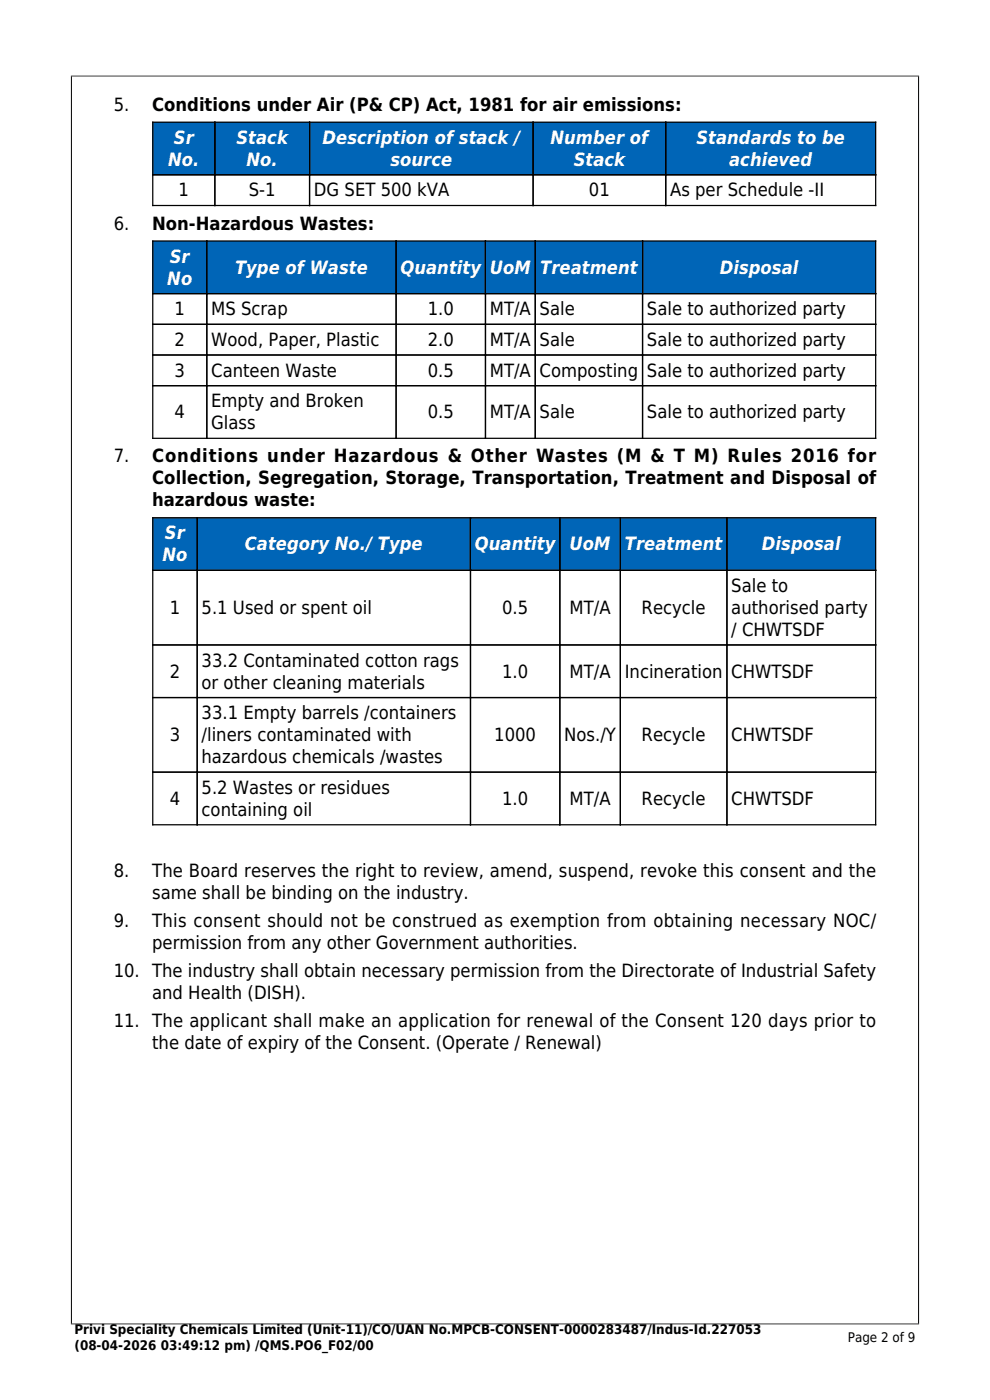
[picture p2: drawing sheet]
<svg xmlns="http://www.w3.org/2000/svg" width="210mm" height="297mm" viewBox="0 0 210 297" stroke-linecap="round" stroke-linejoin="round" font-family="sans-serif">
<defs><g id="words">
<g font-size="3.9">
<text x="24.1" y="23.5">5.</text>
<text x="32.3" y="23.5">Conditions under Air (P&amp; CP) Act, 1981 for air emissions:</text>
<text x="37.9" y="41.7">1</text>
<text x="52.8" y="41.7">S-1</text>
<text x="66.6" y="41.7">DG SET 500 kVA</text>
<text x="124.9" y="41.7">01</text>
<text x="142.1" y="41.7">As per Schedule -II</text>
<text x="24.1" y="48.7">6.</text>
<text x="32.3" y="48.7">Non-Hazardous Wastes:</text>
<text x="37" y="66.9">1</text>
<text x="44.8" y="66.9">MS Scrap</text>
<text x="90.7" y="66.9">1.0</text>
<text x="103.9" y="66.9">MT/A</text>
<text x="114.5" y="66.9">Sale</text>
<text x="137.2" y="66.9">Sale to authorized party</text>
<text x="37" y="73.4">2</text>
<text x="44.8" y="73.4">Wood, Paper, Plastic</text>
<text x="90.7" y="73.4">2.0</text>
<text x="103.9" y="73.4">MT/A</text>
<text x="114.5" y="73.4">Sale</text>
<text x="137.2" y="73.4">Sale to authorized party</text>
<text x="37" y="79.9">3</text>
<text x="44.8" y="79.9">Canteen Waste</text>
<text x="90.7" y="79.9">0.5</text>
<text x="103.9" y="79.9">MT/A</text>
<text x="114.5" y="79.9">Composting</text>
<text x="137.2" y="79.9">Sale to authorized party</text>
<text x="37" y="88.7">4</text>
<text x="44.8" y="86.4">Empty and Broken</text>
<text x="90.7" y="88.7">0.5</text>
<text x="103.9" y="88.7">MT/A</text>
<text x="114.5" y="88.7">Sale</text>
<text x="137.2" y="88.7">Sale to authorized party</text>
<text x="44.8" y="91.1">Glass</text>
<text x="24.1" y="98.1">7.</text>
<text x="32.3" y="98.1">Conditions under Hazardous &amp; Other Wastes (M &amp; T M) Rules 2016 for</text>
<text x="32.3" y="102.8">Collection, Segregation, Storage, Transportation, Treatment and Disposal of</text>
<text x="32.3" y="107.4">hazardous waste:</text>
<text x="155.1" y="125.6">Sale to</text>
<text x="36" y="130.2">1</text>
<text x="42.8" y="130.2">5.1 Used or spent oil</text>
<text x="106.5" y="130.2">0.5</text>
<text x="120.8" y="130.2">MT/A</text>
<text x="136.1" y="130.2">Recycle</text>
<text x="155.1" y="130.2">authorised party</text>
<text x="155.1" y="134.9">/ CHWTSDF</text>
<text x="36" y="143.7">2</text>
<text x="42.8" y="141.4">33.2 Contaminated cotton rags</text>
<text x="106.5" y="143.7">1.0</text>
<text x="120.8" y="143.7">MT/A</text>
<text x="132.5" y="143.7">Incineration</text>
<text x="155.1" y="143.7">CHWTSDF</text>
<text x="42.8" y="146.1">or other cleaning materials</text>
<text x="42.8" y="152.6">33.1 Empty barrels /containers</text>
<text x="36" y="157.2">3</text>
<text x="42.8" y="157.2">/liners contaminated with</text>
<text x="42.8" y="161.9">hazardous chemicals /wastes</text>
<text x="104.8" y="157.2">1000</text>
<text x="119.7" y="157.2">Nos./Y</text>
<text x="136.1" y="157.2">Recycle</text>
<text x="155.1" y="157.2">CHWTSDF</text>
<text x="36" y="170.7">4</text>
<text x="42.8" y="168.4">5.2 Wastes or residues</text>
<text x="42.8" y="173.1">containing oil</text>
<text x="106.5" y="170.7">1.0</text>
<text x="120.8" y="170.7">MT/A</text>
<text x="136.1" y="170.7">Recycle</text>
<text x="155.1" y="170.7">CHWTSDF</text>
<text x="24.1" y="186">8.</text>
<text x="32.3" y="186">The Board reserves the right to review, amend, suspend, revoke this consent and the</text>
<text x="32.3" y="190.7">same shall be binding on the industry.</text>
<text x="24.1" y="196.7">9.</text>
<text x="32.3" y="196.7">This consent should not be construed as exemption from obtaining necessary NOC/</text>
<text x="32.3" y="201.3">permission from any other Government authorities.</text>
<text x="24.1" y="207.3">10. The industry shall obtain necessary permission from the Directorate of Industrial Safety</text>
<text x="32.3" y="211.9">and Health (DISH).</text>
<text x="24.1" y="217.9">11. The applicant shall make an application for renewal of the Consent 120 days prior to</text>
<text x="32.3" y="222.6">the date of expiry of the Consent. (Operate / Renewal)</text>
</g>
<g font-size="3.9" fill="#fff">
<text x="35.7" y="35.2">No.</text>
<text x="36.9" y="30.5">Sr</text>
<text x="50.2" y="30.5">Stack</text>
<text x="52.3" y="35.2">No.</text>
<text x="68.4" y="30.5">Description of stack /</text>
<text x="82.8" y="35.2">source</text>
<text x="116.8" y="30.5">Number of</text>
<text x="121.7" y="35.2">Stack</text>
<text x="147.7" y="30.5">Standards to be</text>
<text x="154.7" y="35.2">achieved</text>
<text x="36" y="55.7">Sr</text>
<text x="49.9" y="58.1">Type of Waste</text>
<text x="84.9" y="58.1">Quantity</text>
<text x="103.9" y="58.1">UoM</text>
<text x="114.6" y="58.1">Treatment</text>
<text x="152.7" y="58.1">Disposal</text>
<text x="35.5" y="60.4">No</text>
<text x="34.5" y="119.1">No</text>
<text x="35" y="114.4">Sr</text>
<text x="52" y="116.8">Category No./ Type</text>
<text x="100.7" y="116.8">Quantity</text>
<text x="120.8" y="116.8">UoM</text>
<text x="132.6" y="116.8">Treatment</text>
<text x="161.6" y="116.8">Disposal</text>
</g>
<g font-size="2.8">
<text x="15.8" y="283.1">Privi Speciality Chemicals Limited (Unit-11)/CO/UAN No.MPCB-CONSENT-0000283487/Indus-Id.227053</text>
<text x="15.8" y="286.5">(08-04-2026 03:49:12 pm) /QMS.PO6_F02/00</text>
<text x="179.8" y="284.8">Page 2 of 9</text>
</g>
</g></defs>
<g fill="#0065b7">
<path d="M32.4 25.9h13.2v11.2h-13.2z"/>
<path d="M45.6 25.9h20.1v11.2h-20.1z"/>
<path d="M65.7 25.9h47.4v11.2h-47.4z"/>
<path d="M113.1 25.9h28.1v11.2h-28.1z"/>
<path d="M141.2 25.9h44.6v11.2h-44.6z"/>
<path d="M32.4 51.1h11.5v11.2h-11.5z"/>
<path d="M43.9 51.1h40.1v11.2h-40.1z"/>
<path d="M84 51.1h19v11.2h-19z"/>
<path d="M103 51.1h10.5v11.2h-10.5z"/>
<path d="M113.5 51.1h22.8v11.2h-22.8z"/>
<path d="M136.3 51.1h49.5v11.2h-49.5z"/>
<path d="M32.4 109.8h9.4v11.2h-9.4z"/>
<path d="M41.8 109.8h58v11.2h-58z"/>
<path d="M99.8 109.8h19v11.2h-19z"/>
<path d="M118.8 109.8h12.8v11.2h-12.8z"/>
<path d="M131.6 109.8h22.6v11.2h-22.6z"/>
<path d="M154.2 109.8h31.5v11.2h-31.5z"/>
</g>
<g fill="none" stroke="#000" stroke-width=".26">
<path d="M15 16.1h180M15.1 16v265M194.9 16v265M32.4 25.9h153.3v17.7h-153.3zM32.4 37.1h153.3M45.6 25.9v17.7M65.7 25.9v17.7M113.1 25.9v17.7M141.2 25.9v17.7M32.4 51.1h153.3v41.9h-153.3zM43.9 51.1v41.9M84 51.1v41.9"/>
<path d="M103 51.1v41.9M113.5 51.1v41.9M136.3 51.1v41.9M32.4 62.3h153.3M32.4 68.8h153.3M32.4 75.3h153.3M32.4 81.8h153.3M32.4 109.8h153.3v65.2h-153.3zM41.8 109.8v65.2M99.8 109.8v65.2M118.8 109.8v65.2M131.6 109.8v65.2"/>
<path d="M154.2 109.8v65.2M32.4 121h153.3M32.4 136.8h153.3M32.4 148h153.3M32.4 163.8h153.3M15 280.9h180"/>
</g>
<use href="#words"/>
</svg>
